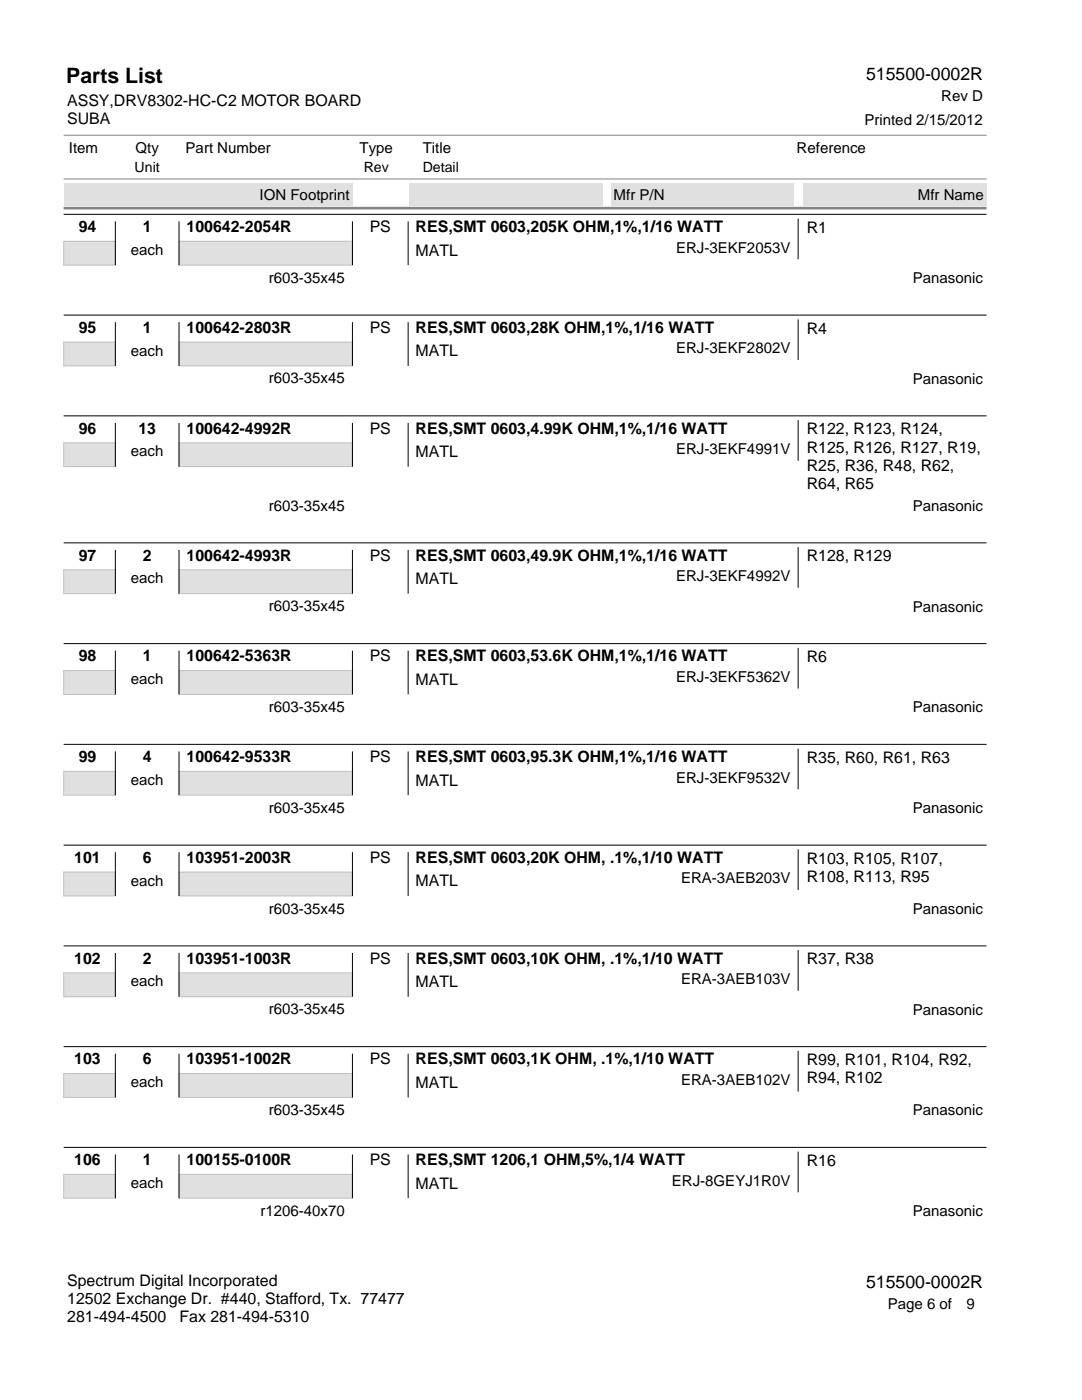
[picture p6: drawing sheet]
<svg xmlns="http://www.w3.org/2000/svg" width="216mm" height="279mm" viewBox="0 0 216 279" stroke-linecap="round" stroke-linejoin="round" font-family="sans-serif">
<defs><g id="words">
<text font-size="4.2" x="13.2" y="16.5">Parts List</text>
<g font-size="3.5">
<text x="172.8" y="15.9">515500-0002R</text>
<text x="172.8" y="257">515500-0002R</text>
</g>
<g font-size="3.2">
<text x="13.4" y="21.1">ASSY,DRV8302-HC-C2 MOTOR BOARD</text>
<text x="13.4" y="24.7">SUBA</text>
<text x="15.7" y="46.3">94</text>
<text x="28.5" y="46.3">1</text>
<text x="37.2" y="46.3">100642-2054R</text>
<text x="73.8" y="46.3">PS</text>
<text x="82.9" y="46.3">RES,SMT 0603,205K OHM,1%,1/16 WATT</text>
<text x="161" y="46.5">R1</text>
<text x="82.9" y="51">MATL</text>
<text x="15.7" y="66.4">95</text>
<text x="28.5" y="66.4">1</text>
<text x="37.2" y="66.4">100642-2803R</text>
<text x="73.8" y="66.4">PS</text>
<text x="82.9" y="66.4">RES,SMT 0603,28K OHM,1%,1/16 WATT</text>
<text x="82.9" y="71.1">MATL</text>
<text x="161" y="66.6">R4</text>
<text x="15.7" y="86.6">96</text>
<text x="27.6" y="86.6">13</text>
<text x="37.2" y="86.6">100642-4992R</text>
<text x="73.8" y="86.6">PS</text>
<text x="82.9" y="86.6">RES,SMT 0603,4.99K OHM,1%,1/16 WATT</text>
<text x="161" y="86.7">R122, R123, R124,</text>
<text x="82.9" y="91.2">MATL</text>
<text x="161" y="90.3">R125, R126, R127, R19,</text>
<text x="161" y="94">R25, R36, R48, R62,</text>
<text x="161" y="97.6">R64, R65</text>
<text x="15.7" y="111.9">97</text>
<text x="28.5" y="111.9">2</text>
<text x="37.2" y="111.9">100642-4993R</text>
<text x="73.8" y="111.9">PS</text>
<text x="82.9" y="111.9">RES,SMT 0603,49.9K OHM,1%,1/16 WATT</text>
<text x="161" y="112">R128, R129</text>
<text x="82.9" y="116.6">MATL</text>
<text x="15.7" y="132">98</text>
<text x="28.5" y="132">1</text>
<text x="37.2" y="132">100642-5363R</text>
<text x="73.8" y="132">PS</text>
<text x="82.9" y="132">RES,SMT 0603,53.6K OHM,1%,1/16 WATT</text>
<text x="82.9" y="136.7">MATL</text>
<text x="161" y="132.2">R6</text>
<text x="15.7" y="152.1">99</text>
<text x="28.5" y="152.1">4</text>
<text x="37.2" y="152.1">100642-9533R</text>
<text x="73.8" y="152.1">PS</text>
<text x="82.9" y="152.1">RES,SMT 0603,95.3K OHM,1%,1/16 WATT</text>
<text x="161" y="152.3">R35, R60, R61, R63</text>
<text x="82.9" y="156.8">MATL</text>
<text x="14.8" y="172.2">101</text>
<text x="28.5" y="172.2">6</text>
<text x="37.2" y="172.2">103951-2003R</text>
<text x="73.8" y="172.2">PS</text>
<text x="82.9" y="172.2">RES,SMT 0603,20K OHM, .1%,1/10 WATT</text>
<text x="161" y="172.4">R103, R105, R107,</text>
<text x="82.9" y="176.9">MATL</text>
<text x="161" y="176">R108, R113, R95</text>
<text x="14.8" y="192.3">102</text>
<text x="28.5" y="192.3">2</text>
<text x="37.2" y="192.3">103951-1003R</text>
<text x="73.8" y="192.3">PS</text>
<text x="82.9" y="192.3">RES,SMT 0603,10K OHM, .1%,1/10 WATT</text>
<text x="82.9" y="197">MATL</text>
<text x="161" y="192.5">R37, R38</text>
<text x="14.8" y="212.4">103</text>
<text x="28.5" y="212.4">6</text>
<text x="37.2" y="212.4">103951-1002R</text>
<text x="73.8" y="212.4">PS</text>
<text x="82.9" y="212.4">RES,SMT 0603,1K OHM, .1%,1/10 WATT</text>
<text x="161" y="212.6">R99, R101, R104, R92,</text>
<text x="82.9" y="217.1">MATL</text>
<text x="161" y="216.2">R94, R102</text>
<text x="14.8" y="232.6">106</text>
<text x="28.5" y="232.6">1</text>
<text x="37.2" y="232.6">100155-0100R</text>
<text x="73.8" y="232.6">PS</text>
<text x="82.9" y="232.6">RES,SMT 1206,1 OHM,5%,1/4 WATT</text>
<text x="161" y="232.7">R16</text>
<text x="82.9" y="237.2">MATL</text>
<text x="13.4" y="256.7">Spectrum Digital Incorporated</text>
<text x="13.4" y="260.3">12502 Exchange Dr. #440, Stafford, Tx. 77477</text>
<text x="13.4" y="263.9">281-494-4500</text>
<text x="35.8" y="263.9">Fax 281-494-5310</text>
</g>
<g font-size="3">
<text x="187.8" y="20.2">Rev D</text>
<text x="172.5" y="24.9">Printed 2/15/2012</text>
<text x="13.8" y="30.5">Item</text>
<text x="27" y="30.5">Qty</text>
<text x="37" y="30.5">Part Number</text>
<text x="71.8" y="30.5">Type</text>
<text x="84.3" y="30.5">Title</text>
<text x="159" y="30.5">Reference</text>
<text x="51.8" y="39.9">ION Footprint</text>
<text x="122.4" y="39.9">Mfr P/N</text>
<text x="183.2" y="39.9">Mfr Name</text>
<text x="26.1" y="50.9">each</text>
<text x="134.9" y="50.4">ERJ-3EKF2053V</text>
<text x="53.6" y="56.4">r603-35x45</text>
<text x="182.1" y="56.5">Panasonic</text>
<text x="26.1" y="71">each</text>
<text x="134.9" y="70.5">ERJ-3EKF2802V</text>
<text x="53.6" y="76.5">r603-35x45</text>
<text x="182.1" y="76.6">Panasonic</text>
<text x="26.1" y="91.1">each</text>
<text x="134.9" y="90.6">ERJ-3EKF4991V</text>
<text x="53.6" y="101.9">r603-35x45</text>
<text x="182.1" y="102">Panasonic</text>
<text x="26.1" y="116.4">each</text>
<text x="134.9" y="116">ERJ-3EKF4992V</text>
<text x="53.6" y="122">r603-35x45</text>
<text x="182.1" y="122.1">Panasonic</text>
<text x="26.1" y="136.5">each</text>
<text x="134.9" y="136.1">ERJ-3EKF5362V</text>
<text x="53.6" y="142.1">r603-35x45</text>
<text x="182.1" y="142.2">Panasonic</text>
<text x="26.1" y="156.7">each</text>
<text x="134.9" y="156.2">ERJ-3EKF9532V</text>
<text x="53.6" y="162.2">r603-35x45</text>
<text x="182.1" y="162.3">Panasonic</text>
<text x="26.1" y="176.8">each</text>
<text x="135.9" y="176.3">ERA-3AEB203V</text>
<text x="53.6" y="182.3">r603-35x45</text>
<text x="182.1" y="182.4">Panasonic</text>
<text x="26.1" y="196.9">each</text>
<text x="135.9" y="196.4">ERA-3AEB103V</text>
<text x="53.6" y="202.4">r603-35x45</text>
<text x="182.1" y="202.5">Panasonic</text>
<text x="26.1" y="217">each</text>
<text x="135.9" y="216.5">ERA-3AEB102V</text>
<text x="53.6" y="222.5">r603-35x45</text>
<text x="182.1" y="222.6">Panasonic</text>
<text x="26.1" y="237.1">each</text>
<text x="134.1" y="236.6">ERJ-8GEYJ1R0V</text>
<text x="52" y="242.6">r1206-40x70</text>
<text x="182.1" y="242.7">Panasonic</text>
<text x="177.1" y="261.3">Page 6 of</text>
<text x="192.8" y="261.3">9</text>
</g>
<g font-size="2.8">
<text x="26.9" y="34.3">Unit</text>
<text x="72.6" y="34.3">Rev</text>
<text x="84.3" y="34.3">Detail</text>
</g>
</g></defs>
<path d="M12.7 48.2h10.3v4.7h-10.3z" fill="#e0e0e0"/>
<path d="M12.7 48.2h10.3v4.7h-10.3z" fill="none" stroke="#c0c0c0" stroke-width=".2"/>
<path d="M35.7 48.2h34.6v4.7h-34.6z" fill="#e0e0e0"/>
<path d="M35.7 48.2h34.6v4.7h-34.6z" fill="none" stroke="#c0c0c0" stroke-width=".2"/>
<path d="M12.7 42.8h184.1M23 44.2v8.7M35.7 44.2v8.7M70.3 44.2v8.7M81.4 44.2v8.7M159.3 43.6v8.1" fill="none" stroke="#000" stroke-width=".2"/>
<path d="M12.7 68.3h10.3v4.7h-10.3z" fill="#e0e0e0"/>
<path d="M12.7 68.3h10.3v4.7h-10.3z" fill="none" stroke="#c0c0c0" stroke-width=".2"/>
<path d="M35.7 68.3h34.6v4.7h-34.6z" fill="#e0e0e0"/>
<path d="M35.7 68.3h34.6v4.7h-34.6z" fill="none" stroke="#c0c0c0" stroke-width=".2"/>
<path d="M12.7 62.9h184.1M23 64.3v8.7M35.7 64.3v8.7M70.3 64.3v8.7M81.4 64.3v8.7M159.3 63.7v8.1" fill="none" stroke="#000" stroke-width=".2"/>
<path d="M12.7 88.4h10.3v4.7h-10.3z" fill="#e0e0e0"/>
<path d="M12.7 88.4h10.3v4.7h-10.3z" fill="none" stroke="#c0c0c0" stroke-width=".2"/>
<path d="M35.7 88.4h34.6v4.7h-34.6z" fill="#e0e0e0"/>
<path d="M35.7 88.4h34.6v4.7h-34.6z" fill="none" stroke="#c0c0c0" stroke-width=".2"/>
<path d="M12.7 83h184.1M23 84.4v8.7M35.7 84.4v8.7M70.3 84.4v8.7M81.4 84.4v8.7M159.3 83.8v8.2" fill="none" stroke="#000" stroke-width=".2"/>
<path d="M12.7 113.7h10.3v4.8h-10.3z" fill="#e0e0e0"/>
<path d="M12.7 113.7h10.3v4.8h-10.3z" fill="none" stroke="#c0c0c0" stroke-width=".2"/>
<path d="M35.7 113.7h34.6v4.8h-34.6z" fill="#e0e0e0"/>
<path d="M35.7 113.7h34.6v4.8h-34.6z" fill="none" stroke="#c0c0c0" stroke-width=".2"/>
<path d="M12.7 108.3h184.1M23 109.7v8.8M35.7 109.7v8.8M70.3 109.7v8.8M81.4 109.7v8.8M159.3 109.2v8.1" fill="none" stroke="#000" stroke-width=".2"/>
<path d="M12.7 133.8h10.3v4.8h-10.3z" fill="#e0e0e0"/>
<path d="M12.7 133.8h10.3v4.8h-10.3z" fill="none" stroke="#c0c0c0" stroke-width=".2"/>
<path d="M35.7 133.8h34.6v4.8h-34.6z" fill="#e0e0e0"/>
<path d="M35.7 133.8h34.6v4.8h-34.6z" fill="none" stroke="#c0c0c0" stroke-width=".2"/>
<path d="M12.7 128.4h184.1M23 129.9v8.7M35.7 129.9v8.7M70.3 129.9v8.7M81.4 129.9v8.7M159.3 129.3v8.1" fill="none" stroke="#000" stroke-width=".2"/>
<path d="M12.7 153.9h10.3v4.8h-10.3z" fill="#e0e0e0"/>
<path d="M12.7 153.9h10.3v4.8h-10.3z" fill="none" stroke="#c0c0c0" stroke-width=".2"/>
<path d="M35.7 153.9h34.6v4.8h-34.6z" fill="#e0e0e0"/>
<path d="M35.7 153.9h34.6v4.8h-34.6z" fill="none" stroke="#c0c0c0" stroke-width=".2"/>
<path d="M12.7 148.6h184.1M23 150v8.7M35.7 150v8.7M70.3 150v8.7M81.4 150v8.7M159.3 149.4v8.1" fill="none" stroke="#000" stroke-width=".2"/>
<path d="M12.7 174h10.3v4.8h-10.3z" fill="#e0e0e0"/>
<path d="M12.7 174h10.3v4.8h-10.3z" fill="none" stroke="#c0c0c0" stroke-width=".2"/>
<path d="M35.7 174h34.6v4.8h-34.6z" fill="#e0e0e0"/>
<path d="M35.7 174h34.6v4.8h-34.6z" fill="none" stroke="#c0c0c0" stroke-width=".2"/>
<path d="M12.7 168.7h184.1M23 170.1v8.7M35.7 170.1v8.7M70.3 170.1v8.7M81.4 170.1v8.7M159.3 169.5v8.1" fill="none" stroke="#000" stroke-width=".2"/>
<path d="M12.7 194.2h10.3v4.7h-10.3z" fill="#e0e0e0"/>
<path d="M12.7 194.2h10.3v4.7h-10.3z" fill="none" stroke="#c0c0c0" stroke-width=".2"/>
<path d="M35.7 194.2h34.6v4.7h-34.6z" fill="#e0e0e0"/>
<path d="M35.7 194.2h34.6v4.7h-34.6z" fill="none" stroke="#c0c0c0" stroke-width=".2"/>
<path d="M12.7 188.8h184.1M23 190.2v8.7M35.7 190.2v8.7M70.3 190.2v8.7M81.4 190.2v8.7M159.3 189.6v8.1" fill="none" stroke="#000" stroke-width=".2"/>
<path d="M12.7 214.3h10.3v4.7h-10.3z" fill="#e0e0e0"/>
<path d="M12.7 214.3h10.3v4.7h-10.3z" fill="none" stroke="#c0c0c0" stroke-width=".2"/>
<path d="M35.7 214.3h34.6v4.7h-34.6z" fill="#e0e0e0"/>
<path d="M35.7 214.3h34.6v4.7h-34.6z" fill="none" stroke="#c0c0c0" stroke-width=".2"/>
<path d="M12.7 208.9h184.1M23 210.3v8.7M35.7 210.3v8.7M70.3 210.3v8.7M81.4 210.3v8.7M159.3 209.7v8.1" fill="none" stroke="#000" stroke-width=".2"/>
<path d="M12.7 234.4h10.3v4.7h-10.3z" fill="#e0e0e0"/>
<path d="M12.7 234.4h10.3v4.7h-10.3z" fill="none" stroke="#c0c0c0" stroke-width=".2"/>
<path d="M35.7 234.4h34.6v4.7h-34.6z" fill="#e0e0e0"/>
<path d="M35.7 234.4h34.6v4.7h-34.6z" fill="none" stroke="#c0c0c0" stroke-width=".2"/>
<path d="M12.7 229h184.1M23 230.4v8.7M35.7 230.4v8.7M70.3 230.4v8.7M81.4 230.4v8.7M159.3 229.8v8.1" fill="none" stroke="#000" stroke-width=".2"/>
<path d="M12.7 41.5h184.1" fill="none" stroke="#808080" stroke-width=".53"/>
<g fill="#e0e0e0">
<path d="M12.7 36.5h57.6v4.5h-57.6z"/>
<path d="M81.8 36.5h38.5v4.5h-38.5z"/>
<path d="M121.9 36.5h36.5v4.5h-36.5z"/>
<path d="M160.3 36.5h36.5v4.5h-36.5z"/>
</g>
<path d="M12.7 35.7h184.1M12.7 27h184.1" fill="none" stroke="#808080" stroke-width=".2"/>
<use href="#words"/>
</svg>
